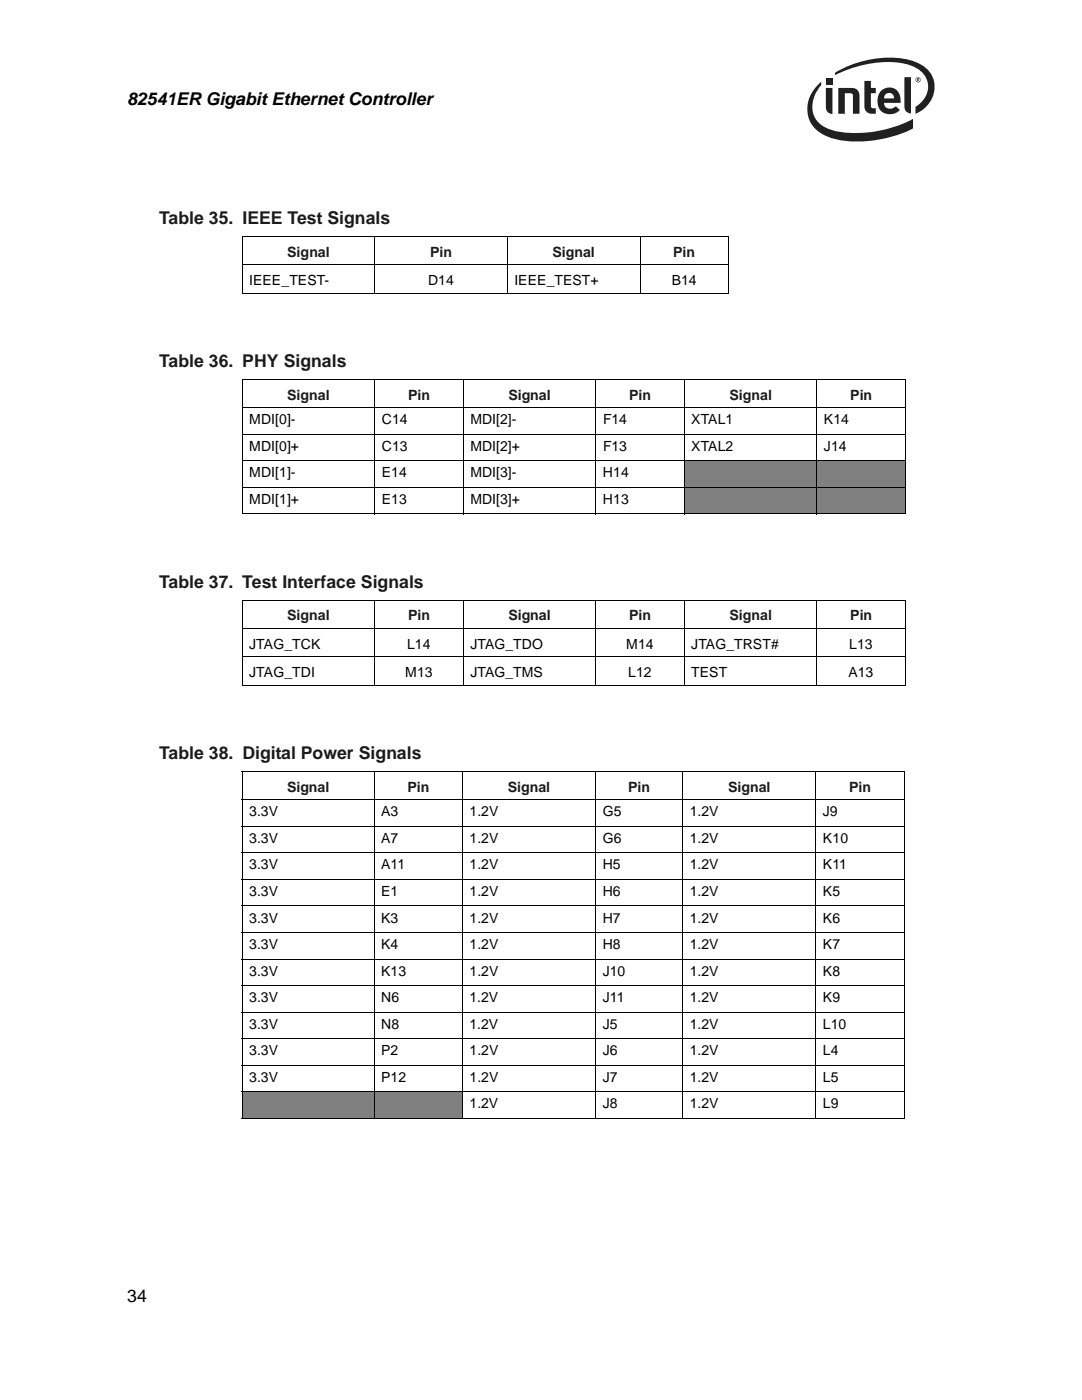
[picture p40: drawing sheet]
<svg xmlns="http://www.w3.org/2000/svg" width="216mm" height="279mm" viewBox="0 0 216 279" stroke-linecap="round" stroke-linejoin="round" font-family="sans-serif">
<defs><g id="words">
<g font-size="3.5">
<text x="25.4" y="21">82541ER Gigabit Ethernet Controller</text>
<text x="25.4" y="259.9">34</text>
</g>
<g font-size="3.5" fill="#1b1b1b">
<text x="31.7" y="44.7">Table 35. IEEE Test Signals</text>
<text x="31.7" y="73.2">Table 36. PHY Signals</text>
<text x="31.7" y="117.3">Table 37. Test Interface Signals</text>
<text x="31.7" y="151.4">Table 38. Digital Power Signals</text>
</g>
<g font-size="2.8" fill="#1b1b1b">
<text x="57.3" y="51.2">Signal</text>
<text x="85.8" y="51.2">Pin</text>
<text x="110.2" y="51.2">Signal</text>
<text x="134.3" y="51.2">Pin</text>
<text x="57.3" y="79.8">Signal</text>
<text x="81.4" y="79.8">Pin</text>
<text x="101.4" y="79.8">Signal</text>
<text x="125.5" y="79.8">Pin</text>
<text x="145.6" y="79.8">Signal</text>
<text x="169.6" y="79.8">Pin</text>
<text x="57.3" y="123.8">Signal</text>
<text x="81.4" y="123.8">Pin</text>
<text x="101.4" y="123.8">Signal</text>
<text x="125.5" y="123.8">Pin</text>
<text x="145.6" y="123.8">Signal</text>
<text x="169.6" y="123.8">Pin</text>
<text x="57.3" y="158">Signal</text>
<text x="81.3" y="158">Pin</text>
<text x="101.3" y="158">Signal</text>
<text x="125.4" y="158">Pin</text>
<text x="145.3" y="158">Signal</text>
<text x="169.5" y="158">Pin</text>
</g>
<g font-size="2.8">
<text x="49.7" y="56.9">IEEE_TEST-</text>
<text x="85.4" y="56.9">D14</text>
<text x="102.7" y="56.9">IEEE_TEST+</text>
<text x="134" y="56.9">B14</text>
<text x="49.7" y="84.7">MDI[0]-</text>
<text x="76.2" y="84.7">C14</text>
<text x="93.9" y="84.7">MDI[2]-</text>
<text x="120.3" y="84.7">F14</text>
<text x="137.9" y="84.7">XTAL1</text>
<text x="164.4" y="84.7">K14</text>
<text x="49.7" y="90">MDI[0]+</text>
<text x="49.7" y="95.3">MDI[1]-</text>
<text x="76.2" y="95.3">E14</text>
<text x="76.2" y="90">C13</text>
<text x="93.9" y="95.3">MDI[3]-</text>
<text x="93.9" y="90">MDI[2]+</text>
<text x="120.3" y="95.3">H14</text>
<text x="120.3" y="90">F13</text>
<text x="137.9" y="90">XTAL2</text>
<text x="164.4" y="90">J14</text>
<text x="49.7" y="100.6">MDI[1]+</text>
<text x="76.2" y="100.6">E13</text>
<text x="93.9" y="100.6">MDI[3]+</text>
<text x="120.3" y="100.6">H13</text>
<text x="49.7" y="129.5">JTAG_TCK</text>
<text x="81.2" y="129.5">L14</text>
<text x="93.9" y="129.5">JTAG_TDO</text>
<text x="125" y="129.5">M14</text>
<text x="137.9" y="129.5">JTAG_TRST#</text>
<text x="169.5" y="129.5">L13</text>
<text x="49.7" y="135.1">JTAG_TDI</text>
<text x="80.9" y="135.1">M13</text>
<text x="93.9" y="135.1">JTAG_TMS</text>
<text x="125.4" y="135.1">L12</text>
<text x="137.9" y="135.1">TEST</text>
<text x="169.3" y="135.1">A13</text>
<text x="49.7" y="162.9">3.3V</text>
<text x="76.1" y="162.9">A3</text>
<text x="93.7" y="162.9">1.2V</text>
<text x="120.3" y="162.9">G5</text>
<text x="137.6" y="162.9">1.2V</text>
<text x="164.2" y="162.9">J9</text>
<text x="49.7" y="168.2">3.3V</text>
<text x="49.7" y="173.5">3.3V</text>
<text x="76.1" y="173.5">A11</text>
<text x="76.1" y="168.2">A7</text>
<text x="93.7" y="173.5">1.2V</text>
<text x="93.7" y="168.2">1.2V</text>
<text x="120.3" y="173.5">H5</text>
<text x="120.3" y="168.2">G6</text>
<text x="137.6" y="173.5">1.2V</text>
<text x="137.6" y="168.2">1.2V</text>
<text x="164.2" y="168.2">K10</text>
<text x="164.2" y="173.5">K11</text>
<text x="49.7" y="178.8">3.3V</text>
<text x="76.1" y="178.8">E1</text>
<text x="93.7" y="178.8">1.2V</text>
<text x="120.3" y="178.8">H6</text>
<text x="137.6" y="178.8">1.2V</text>
<text x="164.2" y="178.8">K5</text>
<text x="49.7" y="184.1">3.3V</text>
<text x="76.1" y="184.1">K3</text>
<text x="93.7" y="184.1">1.2V</text>
<text x="120.3" y="184.1">H7</text>
<text x="137.6" y="184.1">1.2V</text>
<text x="164.2" y="184.1">K6</text>
<text x="49.7" y="189.4">3.3V</text>
<text x="76.1" y="189.4">K4</text>
<text x="93.7" y="189.4">1.2V</text>
<text x="120.3" y="189.4">H8</text>
<text x="137.6" y="189.4">1.2V</text>
<text x="164.2" y="189.4">K7</text>
<text x="49.7" y="194.7">3.3V</text>
<text x="76.1" y="194.7">K13</text>
<text x="93.7" y="194.7">1.2V</text>
<text x="120.3" y="194.7">J10</text>
<text x="137.6" y="194.7">1.2V</text>
<text x="164.2" y="194.7">K8</text>
<text x="49.7" y="200">3.3V</text>
<text x="76.1" y="200">N6</text>
<text x="93.7" y="200">1.2V</text>
<text x="120.3" y="200">J11</text>
<text x="137.6" y="200">1.2V</text>
<text x="164.2" y="200">K9</text>
<text x="49.7" y="205.3">3.3V</text>
<text x="76.1" y="205.3">N8</text>
<text x="93.7" y="205.3">1.2V</text>
<text x="120.3" y="205.3">J5</text>
<text x="137.6" y="205.3">1.2V</text>
<text x="164.2" y="205.3">L10</text>
<text x="49.7" y="210.6">3.3V</text>
<text x="49.7" y="215.9">3.3V</text>
<text x="76.1" y="210.6">P2</text>
<text x="76.1" y="215.9">P12</text>
<text x="93.7" y="210.6">1.2V</text>
<text x="93.7" y="215.9">1.2V</text>
<text x="120.3" y="210.6">J6</text>
<text x="120.3" y="215.9">J7</text>
<text x="137.6" y="215.9">1.2V</text>
<text x="137.6" y="210.6">1.2V</text>
<text x="164.2" y="210.6">L4</text>
<text x="164.2" y="215.9">L5</text>
<text x="93.7" y="221.1">1.2V</text>
<text x="120.3" y="221.1">J8</text>
<text x="137.6" y="221.1">1.2V</text>
<text x="164.2" y="221.1">L9</text>
</g>
</g></defs>
<g fill="#231f20">
<path d="M180.5 15.4h1.3v7.3a1.29 1.29 0 0 1-1.3-1.4z"/>
<path d="M164.8 17.6h1.3v5.2a1.29 1.29 0 0 1-1.3-1.4z"/>
<path d="M164.8 15.6h1.3v1.2h-1.3z"/>
<path d="M172.5 16.1h1.3v1.5h1v1h-1v2.8l.2 .2h.8v1.1a1.79 1.79 0 0 1-2.3-1z"/>
<path d="M167.3 17.6h2.7a1.43 1.43 0 0 1 1.5 1.5v3.6h-1.3v-3.6l-.2-.4-.3-.1h-1.1v4.1h-1.3z"/>
<path d="M163.2 16.9a6.1 6.1 0 0 0-1.9 6.3 6.1 6.1 0 0 0 4.9 4.4 24.2 24.2 0 0 0 16-2v-1.9a23.6 23.6 0 0 1-16.1 2.3 5 5 0 0 1-3-7.9l.8-1.1v-.7zM166.6 14.5v.5a22.7 22.7 0 0 1 13.7-2.3 5.4 5.4 0 0 1 4.8 3.9 4.7 4.7 0 0 1-2.4 4.7v1.4a5.6 5.6 0 0 0 2.8-8.4 9.2 9.2 0 0 0-6.7-2.8 21.6 21.6 0 0 0-12.2 3z"/>
<path d="M176 18a2.28 2.28 0 0 1 2.6-.3 2.28 2.28 0 0 1 1.1 2.4v.4h-3.3a1.3 1.3 0 0 0 .9 1.2 1.3 1.3 0 0 0 1.4-.5l.9 .8a2.6 2.6 0 0 1-3.3 .5 2.6 2.6 0 0 1-1.1-3.1l.1-.5zM176.7 18.9l-.3 .7h2a1 1 0 0 0-.6-1 1 1 0 0 0-1.1 .3z"/>
<path d="M182.7 15.9a.52 .52 0 0 1 1 0 .52 .52 0 0 1-1 0zM182.8 15.9a.44 .44 0 0 0 .8 0 .44 .44 0 0 0-.8 0zM183 15.6h.4v.6l-.2-.2-.2 .2zM183.1 15.7v.2h.2v-.2z"/>
</g>
<path d="M48.3 47.3h97.1M48.3 52.9h97.1M48.3 58.5h97.1M48.3 47.4v11M74.8 47.2v11.4M101.3 47.2v11.4M127.7 47.2v11.4M145.3 47.4v11" fill="none" stroke="#000" stroke-width=".2"/>
<g fill="#808080">
<path d="M136.5 92h26.5v5.3h-26.5z"/>
<path d="M163 92h17.6v5.3h-17.6z"/>
<path d="M136.5 97.3h26.5v5.3h-26.5z"/>
<path d="M163 97.3h17.6v5.3h-17.6z"/>
</g>
<g fill="none" stroke="#000" stroke-width=".2">
<path d="M48.3 75.8h132.4M48.3 75.9v26.6M74.8 75.7v27M92.4 75.7v27M118.9 75.7v27M136.5 75.7v27M163 75.7v27M180.6 75.9v26.6M48.3 81.4h132.4M48.3 86.7h132.4M48.3 92h132.4M48.3 97.3h132.4"/>
<path d="M48.3 102.6h132.4M48.3 119.9h132.4M48.3 120v16.7M74.8 119.8v17M92.4 119.8v17M118.9 119.8v17M136.5 119.8v17M163 119.8v17M180.6 120v16.7M48.3 125.5h132.4M48.3 131.1h132.4M48.3 136.7h132.4"/>
</g>
<path d="M48.3 217.8h44v5.3h-44z" fill="#808080"/>
<g fill="none" stroke="#000" stroke-width=".2">
<path d="M48.3 154h132.3M48.3 159.6h132.3M48.3 154.1v69M74.7 153.9v69.3M92.3 153.9v69.3M118.9 153.9v69.3M136.2 153.9v69.3M162.8 153.9v69.3M180.5 154.1v69M48.3 164.9h132.3M48.3 170.2h132.3M48.3 175.5h132.3"/>
<path d="M48.3 180.8h132.3M48.3 186.1h132.3M48.3 191.4h132.3M48.3 196.7h132.3M48.3 202h132.3M48.3 207.3h132.3M48.3 212.6h132.3M48.3 217.8h132.3M48.3 223.1h132.3"/>
</g>
<use href="#words"/>
</svg>
